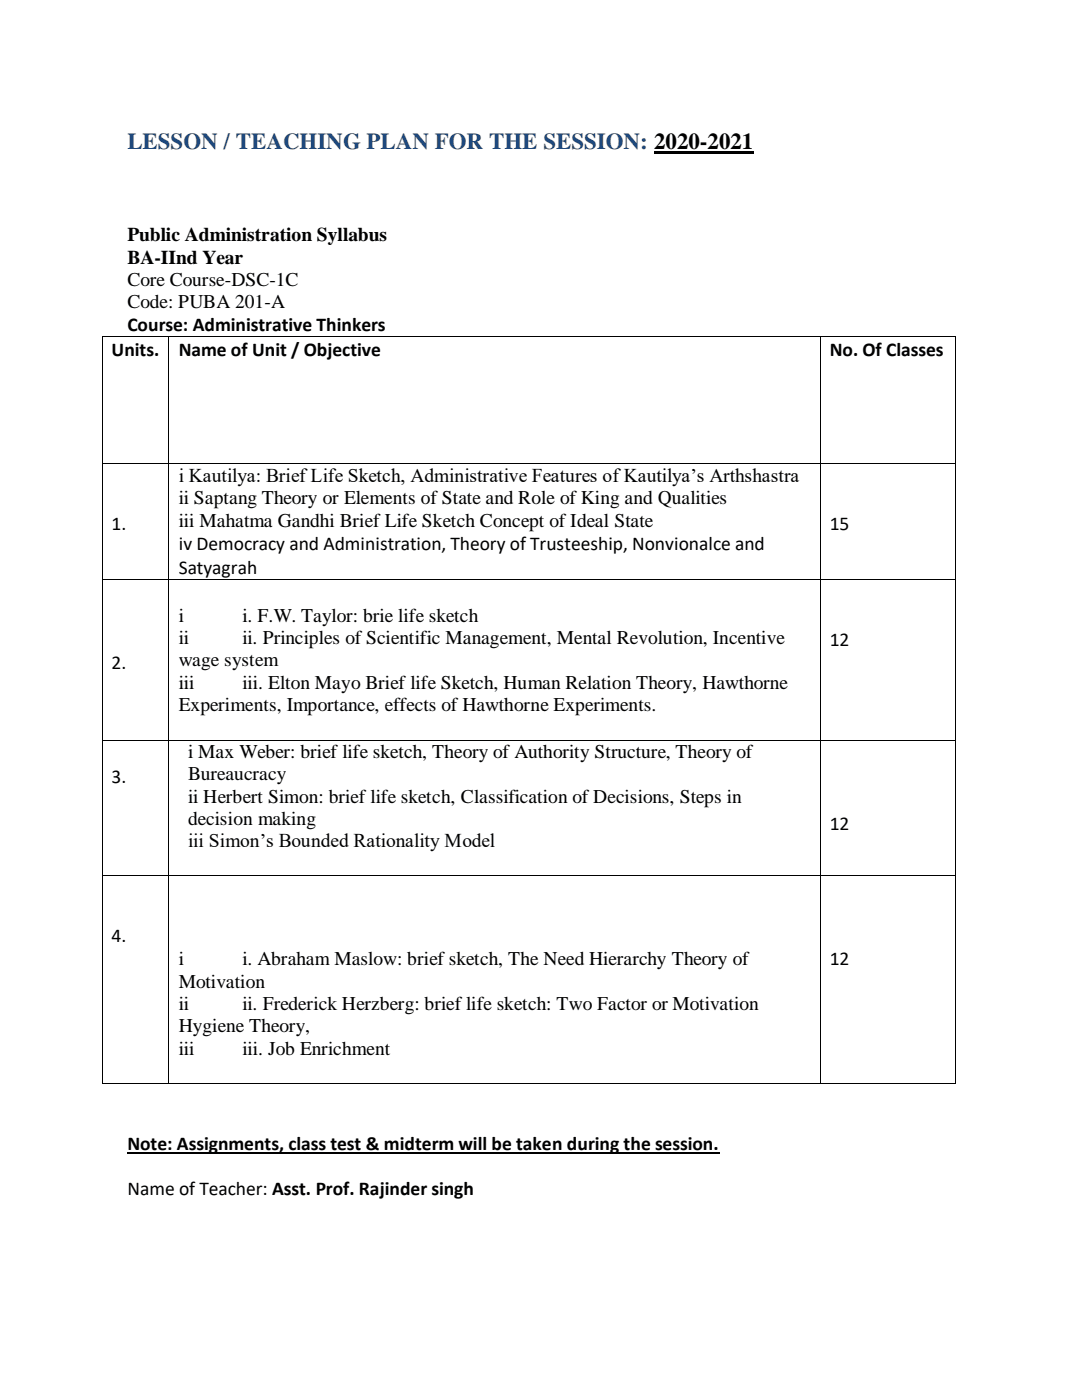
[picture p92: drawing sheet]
<svg xmlns="http://www.w3.org/2000/svg" width="216mm" height="279mm" viewBox="0 0 216 279" stroke-linecap="round" stroke-linejoin="round" font-family="sans-serif">
<defs><g id="words">
<text font-size="4.6" fill="#1f497d" x="25.4" y="29.6">LESSON / TEACHING PLAN FOR THE SESSION: 2020-2021</text>
<g font-size="3.9">
<text x="25.4" y="48.2">Public Administration Syllabus</text>
<text x="25.4" y="52.7">BA-IInd Year</text>
<text x="25.4" y="57.1">Core Course-DSC-1C</text>
<text x="25.4" y="61.5">Code: PUBA 201-A</text>
<text x="22.3" y="71.1">Units.</text>
<text x="25.4" y="66.1">Course: Administrative Thinkers</text>
<text x="35.7" y="71.1">Name of Unit / Objective</text>
<text x="165.6" y="71.1">No. Of Classes</text>
<text x="35.7" y="96.1">i Kautilya: Brief Life Sketch, Administrative Features of Kautilya’s Arthshastra</text>
<text x="35.7" y="100.6">ii Saptang Theory or Elements of State and Role of King and Qualities</text>
<text x="22.3" y="105.8">1.</text>
<text x="35.7" y="105.1">iii Mahatma Gandhi Brief Life Sketch Concept of Ideal State</text>
<text x="165.6" y="105.8">15</text>
<text x="35.7" y="109.8">iv Democracy and Administration, Theory of Trusteeship, Nonvionalce and</text>
<text x="35.7" y="114.5">Satyagrah</text>
<text x="35.7" y="124.1">i</text>
<text x="48.4" y="124.1">i. F.W. Taylor: brie life sketch</text>
<text x="35.7" y="128.6">ii</text>
<text x="48.4" y="128.6">ii. Principles of Scientific Management, Mental Revolution, Incentive</text>
<text x="165.6" y="128.9">12</text>
<text x="22.3" y="133.6">2.</text>
<text x="35.7" y="133">wage system</text>
<text x="35.7" y="137.5">iii</text>
<text x="48.4" y="137.5">iii. Elton Mayo Brief life Sketch, Human Relation Theory, Hawthorne</text>
<text x="35.7" y="141.9">Experiments, Importance, effects of Hawthorne Experiments.</text>
<text x="37.5" y="151.3">i Max Weber: brief life sketch, Theory of Authority Structure, Theory of</text>
<text x="37.5" y="155.7">Bureaucracy</text>
<text x="22.3" y="156.3">3.</text>
<text x="37.5" y="160.2">ii Herbert Simon: brief life sketch, Classification of Decisions, Steps in</text>
<text x="37.5" y="164.7">decision making</text>
<text x="165.6" y="165.7">12</text>
<text x="37.5" y="169.1">iii Simon’s Bounded Rationality Model</text>
<text x="22.3" y="187.9">4.</text>
<text x="35.7" y="192.6">i</text>
<text x="35.7" y="197.1">Motivation</text>
<text x="48.4" y="192.6">i. Abraham Maslow: brief sketch, The Need Hierarchy Theory of</text>
<text x="165.6" y="192.7">12</text>
<text x="35.7" y="201.6">ii</text>
<text x="48.4" y="201.6">ii. Frederick Herzberg: brief life sketch: Two Factor or Motivation</text>
<text x="35.7" y="206">Hygiene Theory,</text>
<text x="35.7" y="210.5">iii</text>
<text x="48.4" y="210.5">iii. Job Enrichment</text>
<text x="25.4" y="229.5">Note: Assignments, class test &amp; midterm will be taken during the session.</text>
<text x="25.4" y="238.5">Name of Teacher: Asst. Prof. Rajinder singh</text>
</g>
</g></defs>
<path d="M130.5 30.4h19.9" fill="none" stroke="#000" stroke-width=".42"/>
<g fill="#000">
<path d="M20.3 67.2h.2v.1h-.2z" fill-rule="evenodd"/>
<path d="M20.3 67.2h.2v.1h-.2z" fill-rule="evenodd"/>
<path d="M33.6 67.2h.2v.1h-.2z" fill-rule="evenodd"/>
<path d="M163.6 67.2h.1v.1h-.1z" fill-rule="evenodd"/>
<path d="M190.5 67.2h.2v.1h-.2z" fill-rule="evenodd"/>
<path d="M190.5 67.2h.2v.1h-.2z" fill-rule="evenodd"/>
<path d="M20.3 92.4h.2v.2h-.2z" fill-rule="evenodd"/>
<path d="M33.6 92.4h.2v.2h-.2z" fill-rule="evenodd"/>
<path d="M163.6 92.4h.1v.2h-.1z" fill-rule="evenodd"/>
<path d="M190.5 92.4h.2v.2h-.2z" fill-rule="evenodd"/>
<path d="M20.3 115.5h.2v.2h-.2z" fill-rule="evenodd"/>
<path d="M33.6 115.5h.2v.2h-.2z" fill-rule="evenodd"/>
<path d="M163.6 115.5h.1v.2h-.1z" fill-rule="evenodd"/>
<path d="M190.5 115.5h.2v.2h-.2z" fill-rule="evenodd"/>
<path d="M20.3 147.6h.2v.2h-.2z" fill-rule="evenodd"/>
<path d="M33.6 147.6h.2v.2h-.2z" fill-rule="evenodd"/>
<path d="M163.6 147.6h.1v.2h-.1z" fill-rule="evenodd"/>
<path d="M190.5 147.6h.2v.2h-.2z" fill-rule="evenodd"/>
<path d="M20.3 174.5h.2v.2h-.2z" fill-rule="evenodd"/>
<path d="M33.6 174.5h.2v.2h-.2z" fill-rule="evenodd"/>
<path d="M163.6 174.5h.1v.2h-.1z" fill-rule="evenodd"/>
<path d="M190.5 174.5h.2v.2h-.2z" fill-rule="evenodd"/>
<path d="M20.3 216.1h.2v.2h-.2z" fill-rule="evenodd"/>
<path d="M20.3 216.1h.2v.2h-.2z" fill-rule="evenodd"/>
<path d="M33.6 216.1h.2v.2h-.2z" fill-rule="evenodd"/>
<path d="M163.6 216.1h.1v.2h-.1z" fill-rule="evenodd"/>
<path d="M190.5 216.1h.2v.2h-.2z" fill-rule="evenodd"/>
<path d="M190.5 216.1h.2v.2h-.2z" fill-rule="evenodd"/>
</g>
<g fill="none" stroke="#000" stroke-width=".2">
<path d="M20.4 67.3v25.1M20.5 67.2h13.1M33.7 67.3v25.1M33.8 67.2h129.8M163.6 67.3v25.1M163.7 67.2h26.8M190.6 67.3v25.1M20.4 92.6v22.9M20.5 92.5h13.1M33.7 92.6v22.9M33.8 92.5h129.8M163.6 92.6v22.9"/>
<path d="M163.7 92.5h26.8M190.6 92.6v22.9M20.4 115.7v31.9M20.5 115.6h13.1M33.7 115.7v31.9M33.8 115.6h129.8M163.6 115.7v31.9M163.7 115.6h26.8M190.6 115.7v31.9M20.4 147.8v26.7M20.5 147.7h13.1M33.7 147.8v26.7"/>
<path d="M33.8 147.7h129.8M163.6 147.8v26.7M163.7 147.7h26.8M190.6 147.8v26.7M20.4 174.7v41.4M20.5 174.6h13.1M33.7 174.7v41.4M33.8 174.6h129.8M163.6 174.7v41.4M163.7 174.6h26.8M190.6 174.7v41.4M20.5 216.2h13.1"/>
<path d="M33.8 216.2h129.8M163.7 216.2h26.8"/>
</g>
<path d="M25.4 230.1h118.2" fill="none" stroke="#000" stroke-width=".25"/>
<use href="#words"/>
</svg>
